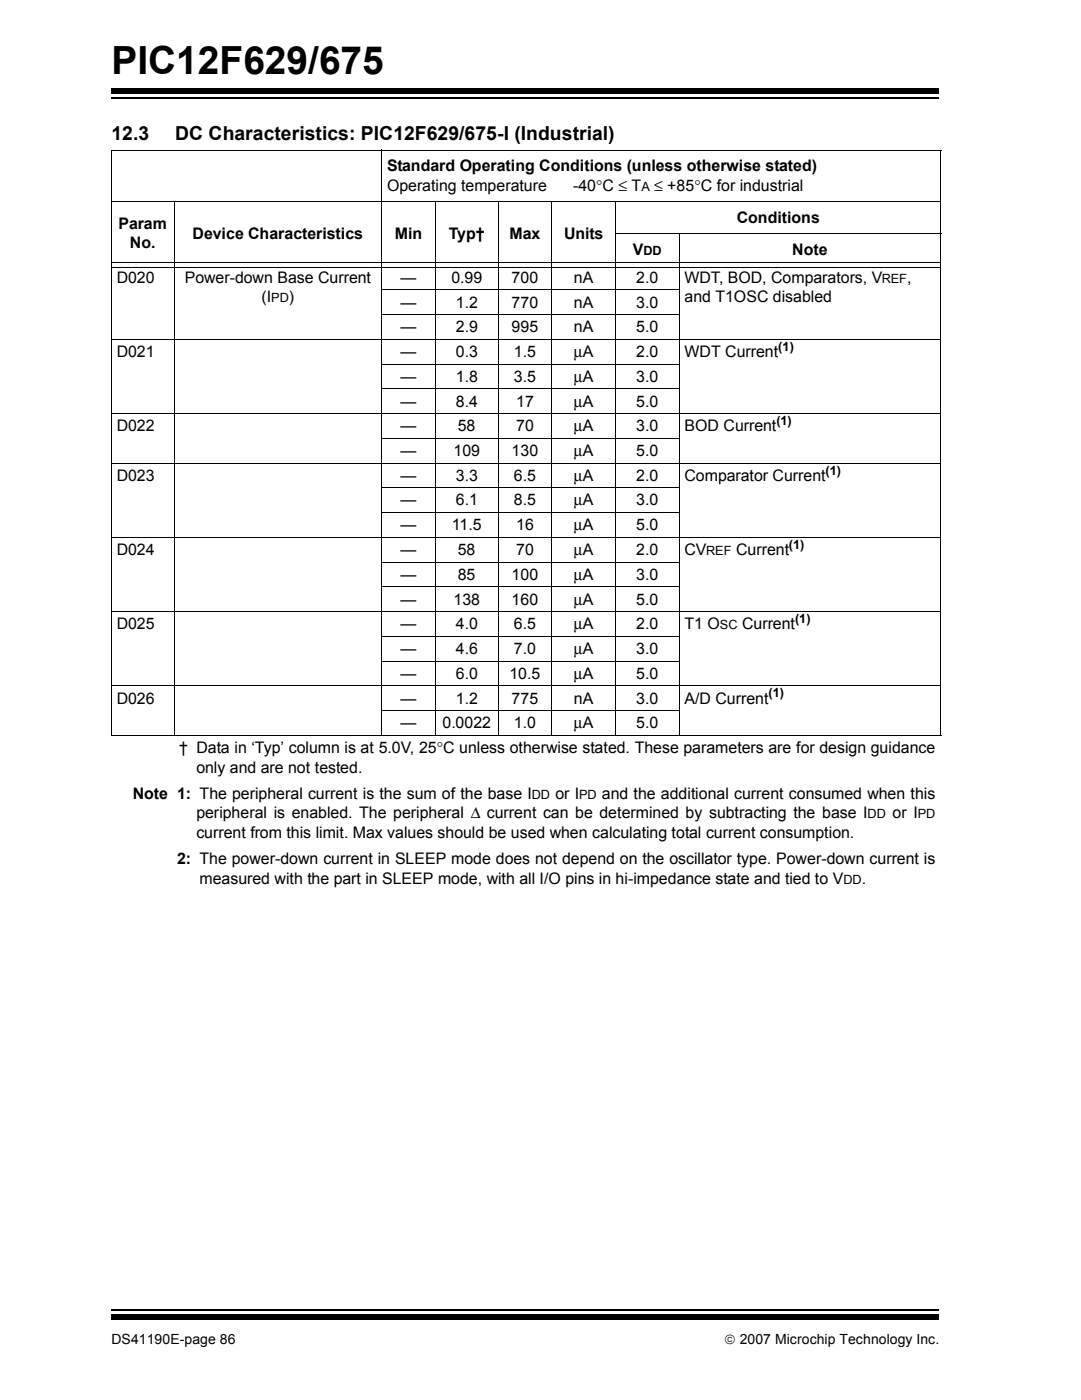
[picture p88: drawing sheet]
<svg xmlns="http://www.w3.org/2000/svg" width="216mm" height="279mm" viewBox="0 0 216 279" stroke-linecap="round" stroke-linejoin="round" font-family="sans-serif">
<defs><g id="words">
<text font-size="7.7" x="22.2" y="14.7">PIC12F629/675</text>
<g font-size="3.9">
<text x="22.2" y="28">12.3</text>
<text x="34.9" y="28">DC Characteristics: PIC12F629/675-I (Industrial)</text>
</g>
<g font-size="3.2">
<text x="77.2" y="34.2">Standard Operating Conditions (unless otherwise stated)</text>
<text x="77.2" y="38.1">Operating temperature</text>
<text x="114.3" y="38.1">-40°C ≤ T</text>
<text x="130.5" y="38.1">≤ +85°C for industrial</text>
<text x="23.6" y="45.7">Param</text>
<text x="38.4" y="47.6">Device Characteristics</text>
<text x="78.7" y="47.6">Min</text>
<text x="89.5" y="47.6">Typ†</text>
<text x="101.6" y="47.6">Max</text>
<text x="112.5" y="47.6">Units</text>
<text x="146.9" y="44.4">Conditions</text>
<text x="25.9" y="49.6">No.</text>
<text x="126.2" y="50.8">V</text>
<text x="158" y="50.8">Note</text>
<text x="23.3" y="56.4">D020</text>
<text x="36.8" y="56.4">Power-down Base Current</text>
<text x="79.9" y="56.4">—</text>
<text x="90" y="56.4">0.99</text>
<text x="102" y="56.4">700</text>
<text x="114.4" y="56.4">nA</text>
<text x="126.9" y="56.4">2.0</text>
<text x="136.5" y="56.4">WDT, BOD, Comparators, V</text>
<text x="180.9" y="56.4">,</text>
<text x="52.2" y="60.3">(I</text>
<text x="57.6" y="60.3">)</text>
<text x="79.9" y="61.4">—</text>
<text x="90.9" y="61.4">1.2</text>
<text x="102" y="61.4">770</text>
<text x="114.4" y="61.4">nA</text>
<text x="126.9" y="61.4">3.0</text>
<text x="136.5" y="60.3">and T1OSC disabled</text>
<text x="23.3" y="71.2">D021</text>
<text x="79.9" y="66.3">—</text>
<text x="79.9" y="71.2">—</text>
<text x="90.9" y="66.3">2.9</text>
<text x="90.9" y="71.2">0.3</text>
<text x="102" y="66.3">995</text>
<text x="102.5" y="71.2">1.5</text>
<text x="114.4" y="66.3">nA</text>
<text x="114.4" y="71.2">μA</text>
<text x="126.9" y="66.3">5.0</text>
<text x="126.9" y="71.2">2.0</text>
<text x="136.5" y="71.2">WDT Current</text>
<text x="79.9" y="76.2">—</text>
<text x="90.9" y="76.2">1.8</text>
<text x="102.5" y="76.2">3.5</text>
<text x="114.4" y="76.2">μA</text>
<text x="126.9" y="76.2">3.0</text>
<text x="79.9" y="81.2">—</text>
<text x="90.9" y="81.2">8.4</text>
<text x="102.9" y="81.2">17</text>
<text x="114.4" y="81.2">μA</text>
<text x="126.9" y="81.2">5.0</text>
<text x="23.3" y="86.1">D022</text>
<text x="79.9" y="86.1">—</text>
<text x="91.3" y="86.1">58</text>
<text x="102.9" y="86.1">70</text>
<text x="114.4" y="86.1">μA</text>
<text x="126.9" y="86.1">3.0</text>
<text x="136.5" y="86.1">BOD Current</text>
<text x="23.3" y="96">D023</text>
<text x="79.9" y="91">—</text>
<text x="79.9" y="96">—</text>
<text x="90.4" y="91">109</text>
<text x="90.9" y="96">3.3</text>
<text x="102" y="91">130</text>
<text x="102.5" y="96">6.5</text>
<text x="114.4" y="91">μA</text>
<text x="114.4" y="96">μA</text>
<text x="126.9" y="91">5.0</text>
<text x="126.9" y="96">2.0</text>
<text x="136.5" y="96">Comparator Current</text>
<text x="79.9" y="100.9">—</text>
<text x="90.9" y="100.9">6.1</text>
<text x="102.5" y="100.9">8.5</text>
<text x="114.4" y="100.9">μA</text>
<text x="126.9" y="100.9">3.0</text>
<text x="79.9" y="105.8">—</text>
<text x="90.1" y="105.8">11.5</text>
<text x="102.9" y="105.8">16</text>
<text x="114.4" y="105.8">μA</text>
<text x="126.9" y="105.8">5.0</text>
<text x="23.3" y="110.8">D024</text>
<text x="79.9" y="110.8">—</text>
<text x="91.3" y="110.8">58</text>
<text x="102.9" y="110.8">70</text>
<text x="114.4" y="110.8">μA</text>
<text x="126.9" y="110.8">2.0</text>
<text x="136.5" y="110.8">CV</text>
<text x="146.8" y="110.8">Current</text>
<text x="79.9" y="115.7">—</text>
<text x="91.3" y="115.7">85</text>
<text x="102" y="115.7">100</text>
<text x="114.4" y="115.7">μA</text>
<text x="126.9" y="115.7">3.0</text>
<text x="23.3" y="125.6">D025</text>
<text x="79.9" y="120.6">—</text>
<text x="79.9" y="125.6">—</text>
<text x="90.4" y="120.6">138</text>
<text x="90.9" y="125.6">4.0</text>
<text x="102" y="120.6">160</text>
<text x="102.5" y="125.6">6.5</text>
<text x="114.4" y="120.6">μA</text>
<text x="114.4" y="125.6">μA</text>
<text x="126.9" y="120.6">5.0</text>
<text x="126.9" y="125.6">2.0</text>
<text x="136.5" y="125.6">T1 O</text>
<text x="148" y="125.6">Current</text>
<text x="79.9" y="130.5">—</text>
<text x="90.9" y="130.5">4.6</text>
<text x="102.5" y="130.5">7.0</text>
<text x="114.4" y="130.5">μA</text>
<text x="126.9" y="130.5">3.0</text>
<text x="79.9" y="135.5">—</text>
<text x="90.9" y="135.5">6.0</text>
<text x="101.6" y="135.5">10.5</text>
<text x="114.4" y="135.5">μA</text>
<text x="126.9" y="135.5">5.0</text>
<text x="23.3" y="140.4">D026</text>
<text x="79.9" y="140.4">—</text>
<text x="90.9" y="140.4">1.2</text>
<text x="102" y="140.4">775</text>
<text x="114.4" y="140.4">nA</text>
<text x="126.9" y="140.4">3.0</text>
<text x="136.5" y="140.4">A/D Current</text>
<text x="79.9" y="145.3">—</text>
<text x="88.2" y="145.3">0.0022</text>
<text x="102.5" y="145.3">1.0</text>
<text x="114.4" y="145.3">μA</text>
<text x="126.9" y="145.3">5.0</text>
<text x="35.7" y="150.3">† Data in ‘Typ’ column is at 5.0V, 25°C unless otherwise stated. These parameters are for design guidance</text>
<text x="39.2" y="154.2">only and are not tested.</text>
<text x="26.5" y="159.5">Note 1: The peripheral current is the sum of the base I</text>
<text x="110.7" y="159.5">or I</text>
<text x="120" y="159.5">and the additional current consumed when this</text>
<text x="39.2" y="163.3">peripheral is enabled. The peripheral Δ current can be determined by subtracting the base I</text>
<text x="39.2" y="167.2">current from this limit. Max values should be used when calculating total current consumption.</text>
<text x="178" y="163.3">or I</text>
<text x="35.3" y="172.5">2: The power-down current in SLEEP mode does not depend on the oscillator type. Power-down current is</text>
<text x="39.8" y="176.4">measured with the part in SLEEP mode, with all I/O pins in hi-impedance state and tied to V</text>
<text x="171.8" y="176.4">.</text>
</g>
<g font-size="2.8">
<text x="22.2" y="268.1">DS41190E-page 86</text>
<text x="144.5" y="268.1">© 2007 Microchip Technology Inc.</text>
</g>
<g font-size="2.5">
<text x="127.9" y="38.1">A</text>
<text x="128.3" y="50.8">DD</text>
<text x="175.8" y="56.4">REF</text>
<text x="54.1" y="60.3">PD</text>
<text x="155.2" y="70">(1)</text>
<text x="154.8" y="84.8">(1)</text>
<text x="164.6" y="94.7">(1)</text>
<text x="140.8" y="110.8">REF</text>
<text x="157.3" y="109.5">(1)</text>
<text x="143.6" y="125.6">SC</text>
<text x="158.5" y="124.3">(1)</text>
<text x="153.2" y="139.1">(1)</text>
<text x="106" y="159.5">DD</text>
<text x="115.5" y="159.5">PD</text>
<text x="173" y="163.3">DD</text>
<text x="183" y="163.3">PD</text>
<text x="168.2" y="176.4">DD</text>
</g>
</g></defs>
<path d="M22.2 19.6h165.1" fill="none" stroke="#000" stroke-width=".34"/>
<path d="M22.2 17.7h165.1v1.1h-165.1z" fill="#000"/>
<path d="M22.2 260.3h165.1v6h-165.1z" fill="#fff"/>
<path d="M22.2 261.4h165.1" fill="none" stroke="#000" stroke-width=".34"/>
<path d="M22.2 262.4h165.1v1h-165.1z" fill="#000"/>
<g fill="none" stroke="#000" stroke-width=".2">
<path d="M22.1 30h165.6M22.2 30.1v52.4M76.1 29.9v117M187.6 30.1v116.6M22.1 40.2h12.5M22.3 52.5h165.2M22.3 53.3h165.2M34.7 40.1v106.8M34.8 40.2h152.9M76 57.9h59.6M86.8 40.1v106.8M99.4 40.1v106.8"/>
<path d="M110 40.1v106.8M122.6 46.6h65.1M122.7 40.1v106.8M135.4 46.5v100.4M22.1 67.7h165.6M76 62.8h59.6M76 72.7h59.6M76 77.6h59.6M22.1 82.5h165.6M22.1 92.4h165.6M22.2 82.6v64.1M76 87.5h59.6"/>
<path d="M76 97.4h59.6M22.1 107.2h165.6M76 102.3h59.6M76 112.2h59.6M76 117.1h59.6M22.1 122h165.6M22.1 136.9h165.6M76 127h59.6M76 132h59.6M22.1 146.8h53.9M76 141.8h59.6M76.2 146.8h111.5"/>
</g>
<use href="#words"/>
</svg>
